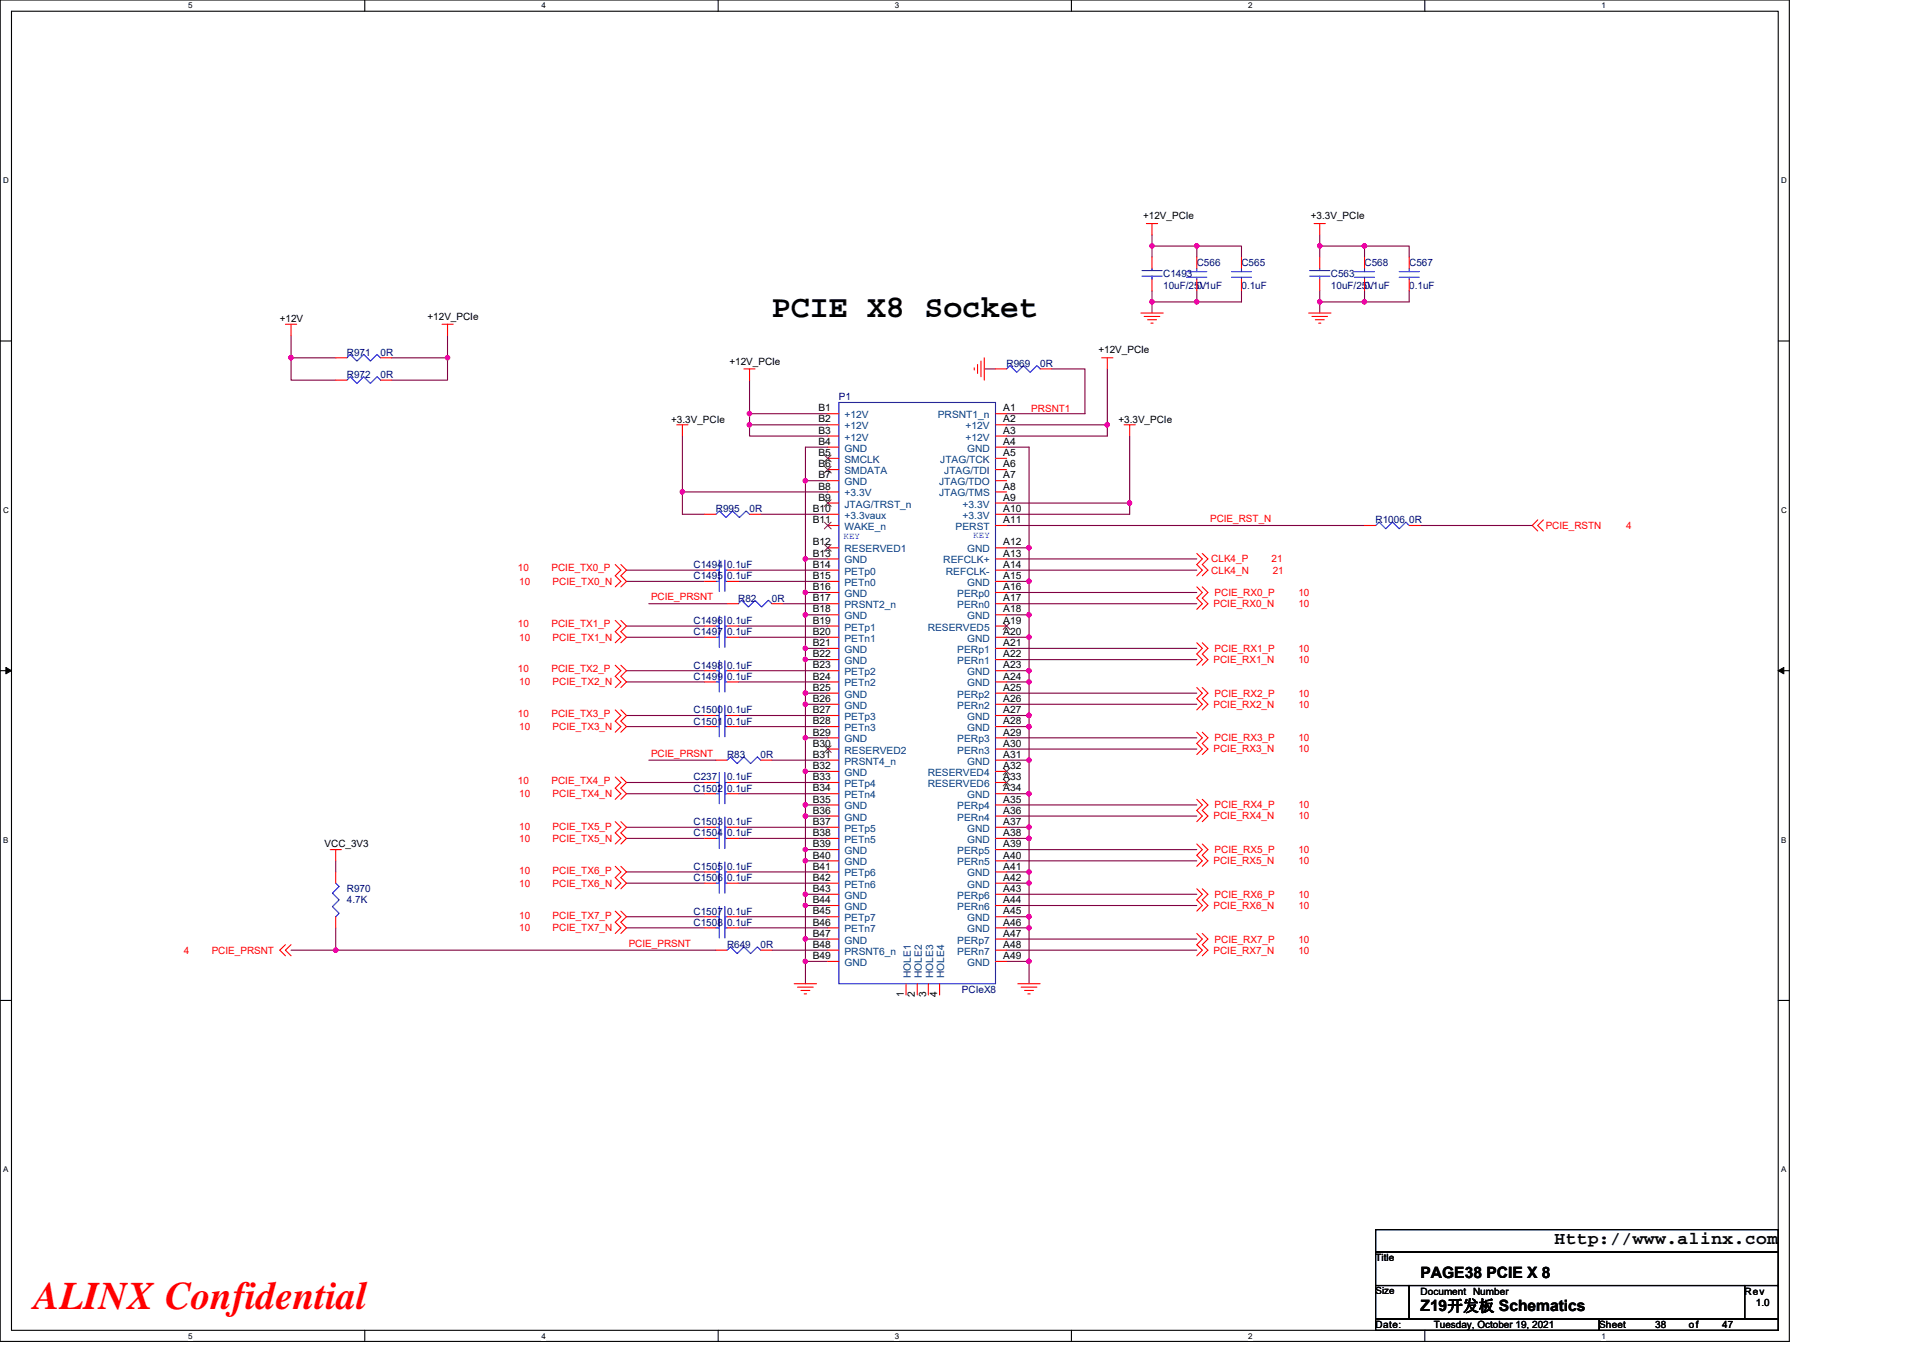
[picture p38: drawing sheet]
<svg xmlns="http://www.w3.org/2000/svg" width="297mm" height="210mm" viewBox="0 0 297 210" stroke-linecap="round" stroke-linejoin="round" font-family="sans-serif">
<defs><g id="words">
<text font-size="6" fill="#f00" x="5.2" y="202.3">ALINX Confidential</text>
<text font-size="4.9" x="119.2" y="49">PCIE X8 Socket</text>
<text font-size="2.8" x="240.1" y="192.3">Http://www.alinx.com</text>
<g font-size="2.4">
<text x="219.4" y="197.4">PAGE38 PCIE X 8</text>
<text x="219.4" y="202.6">Z19开发板 Schematics</text>
</g>
<g font-size="1.5">
<text x="176.6" y="33.9">+12V_PCIe</text>
<text x="202.5" y="33.9">+3.3V_PCIe</text>
<text x="43.2" y="49.8">+12V</text>
<text x="66" y="49.4">+12V_PCIe</text>
<text x="112.7" y="56.3">+12V_PCIe</text>
<text x="169.7" y="54.6">+12V_PCIe</text>
<text x="103.7" y="65.3">+3.3V_PCIe</text>
<text x="126.4" y="63.6">B1</text>
<text x="126.4" y="65.3">B2</text>
<text x="155" y="65.3">A2</text>
<text x="155" y="63.6">A1</text>
<text x="172.8" y="65.3">+3.3V_PCIe</text>
<text x="126.4" y="67">B3</text>
<text x="126.4" y="68.7">B4</text>
<text x="126.4" y="70.5">B5</text>
<text x="155" y="67">A3</text>
<text x="155" y="68.7">A4</text>
<text x="155" y="70.5">A5</text>
<text x="126.4" y="72.2">B6</text>
<text x="126.4" y="73.9">B7</text>
<text x="126.4" y="75.6">B8</text>
<text x="126.4" y="77.4">B9</text>
<text x="155" y="77.4">A9</text>
<text x="155" y="73.9">A7</text>
<text x="155" y="75.6">A8</text>
<text x="155" y="72.2">A6</text>
<text x="125.5" y="79.1">B10</text>
<text x="125.5" y="80.8">B11</text>
<text x="155" y="79.1">A10</text>
<text x="155" y="80.8">A11</text>
<text x="125.5" y="84.3">B12</text>
<text x="125.5" y="86">B13</text>
<text x="125.5" y="87.7">B14</text>
<text x="125.5" y="89.5">B15</text>
<text x="155" y="84.3">A12</text>
<text x="155" y="86">A13</text>
<text x="155" y="89.5">A15</text>
<text x="155" y="87.7">A14</text>
<text x="125.5" y="91.2">B16</text>
<text x="125.5" y="92.9">B17</text>
<text x="125.5" y="94.6">B18</text>
<text x="155" y="94.6">A18</text>
<text x="155" y="91.2">A16</text>
<text x="155" y="92.9">A17</text>
<text x="125.5" y="96.4">B19</text>
<text x="125.5" y="98.1">B20</text>
<text x="125.5" y="99.8">B21</text>
<text x="125.5" y="101.6">B22</text>
<text x="155" y="96.4">A19</text>
<text x="155" y="98.1">A20</text>
<text x="155" y="99.8">A21</text>
<text x="155" y="101.6">A22</text>
<text x="125.5" y="103.3">B23</text>
<text x="125.5" y="105">B24</text>
<text x="125.5" y="106.7">B25</text>
<text x="155" y="103.3">A23</text>
<text x="155" y="105">A24</text>
<text x="155" y="106.7">A25</text>
<text x="125.5" y="108.5">B26</text>
<text x="125.5" y="110.2">B27</text>
<text x="125.5" y="111.9">B28</text>
<text x="125.5" y="113.6">B29</text>
<text x="155" y="110.2">A27</text>
<text x="155" y="111.9">A28</text>
<text x="155" y="108.5">A26</text>
<text x="155" y="113.6">A29</text>
<text x="125.5" y="115.4">B30</text>
<text x="125.5" y="117.1">B31</text>
<text x="125.5" y="118.8">B32</text>
<text x="155" y="118.8">A32</text>
<text x="155" y="117.1">A31</text>
<text x="155" y="115.4">A30</text>
<text x="125.5" y="120.5">B33</text>
<text x="125.5" y="122.3">B34</text>
<text x="125.5" y="124">B35</text>
<text x="125.5" y="125.7">B36</text>
<text x="155" y="120.5">A33</text>
<text x="155" y="122.3">A34</text>
<text x="155" y="124">A35</text>
<text x="155" y="125.7">A36</text>
<text x="50.1" y="130.9">VCC_3V3</text>
<text x="125.5" y="127.5">B37</text>
<text x="125.5" y="129.2">B38</text>
<text x="125.5" y="130.9">B39</text>
<text x="155" y="127.5">A37</text>
<text x="155" y="129.2">A38</text>
<text x="155" y="130.9">A39</text>
<text x="125.5" y="132.7">B40</text>
<text x="125.5" y="134.4">B41</text>
<text x="125.5" y="136.1">B42</text>
<text x="125.5" y="137.8">B43</text>
<text x="155" y="134.4">A41</text>
<text x="155" y="136.1">A42</text>
<text x="155" y="132.7">A40</text>
<text x="155" y="137.8">A43</text>
<text x="125.5" y="139.6">B44</text>
<text x="125.5" y="141.3">B45</text>
<text x="125.5" y="143">B46</text>
<text x="155" y="141.3">A45</text>
<text x="155" y="143">A46</text>
<text x="155" y="139.6">A44</text>
<text x="125.5" y="144.7">B47</text>
<text x="125.5" y="146.5">B48</text>
<text x="125.5" y="148.2">B49</text>
<text x="155" y="148.2">A49</text>
<text x="155" y="144.7">A47</text>
<text x="155" y="146.5">A48</text>
<text x="139.6" y="154.1" transform="rotate(-90 139.6 154.1)">1</text>
<text x="141.3" y="154.1" transform="rotate(-90 141.3 154.1)">2</text>
<text x="143" y="154.1" transform="rotate(-90 143 154.1)">3</text>
<text x="144.8" y="154.1" transform="rotate(-90 144.8 154.1)">4</text>
<text x="212.5" y="194.9">Title</text>
<text x="212.5" y="200">Size</text>
<text x="219.4" y="200">Document Number</text>
<text x="269.5" y="200">Rev</text>
<text x="271.2" y="201.8">1.0</text>
<text x="212.5" y="205.2">Date:</text>
<text x="221.5" y="205.2">Tuesday, October 19, 2021</text>
<text x="247" y="205.2">Sheet</text>
<text x="255.7" y="205.2">38</text>
<text x="260.9" y="205.2">of</text>
<text x="266" y="205.2">47</text>
</g>
<g font-size="1.5" fill="#000080">
<text x="184.9" y="41.1">C566</text>
<text x="191.8" y="41.1">C565</text>
<text x="210.8" y="41.1">C568</text>
<text x="217.7" y="41.1">C567</text>
<text x="179.7" y="42.9">C1493</text>
<text x="179.7" y="44.6">10uF/25V</text>
<text x="184.9" y="44.6">0.1uF</text>
<text x="191.8" y="44.6">0.1uF</text>
<text x="205.6" y="42.9">C563</text>
<text x="205.6" y="44.6">10uF/25V</text>
<text x="210.8" y="44.6">0.1uF</text>
<text x="217.7" y="44.6">0.1uF</text>
<text x="53.6" y="58.4">R972</text>
<text x="53.6" y="54.9">R971</text>
<text x="58.8" y="58.4">0R</text>
<text x="58.8" y="54.9">0R</text>
<text x="155.5" y="56.7">R969</text>
<text x="160.7" y="56.7">0R</text>
<text x="129.6" y="61.8">P1</text>
<text x="110.6" y="79.1">R995</text>
<text x="115.8" y="79.1">0R</text>
<text x="212.5" y="80.9">R1006 0R</text>
<text x="107.1" y="87.8">C1494 0.1uF</text>
<text x="107.1" y="89.5">C1495 0.1uF</text>
<text x="114" y="92.9">R82</text>
<text x="119.2" y="92.9">0R</text>
<text x="107.1" y="96.4">C1496 0.1uF</text>
<text x="107.1" y="98.1">C1497 0.1uF</text>
<text x="107.1" y="105">C1499 0.1uF</text>
<text x="107.1" y="103.3">C1498 0.1uF</text>
<text x="107.1" y="112">C1501 0.1uF</text>
<text x="107.1" y="110.2">C1500 0.1uF</text>
<text x="112.3" y="117.1">R83</text>
<text x="117.5" y="117.1">0R</text>
<text x="107.1" y="120.6">C237</text>
<text x="107.1" y="122.3">C1502 0.1uF</text>
<text x="112.3" y="120.6">0.1uF</text>
<text x="107.1" y="127.5">C1503 0.1uF</text>
<text x="107.1" y="129.2">C1504 0.1uF</text>
<text x="53.6" y="137.9">R970</text>
<text x="107.1" y="134.4">C1505 0.1uF</text>
<text x="107.1" y="136.1">C1506 0.1uF</text>
<text x="53.6" y="139.6">4.7K</text>
<text x="107.1" y="141.3">C1507 0.1uF</text>
<text x="107.1" y="143">C1508 0.1uF</text>
<text x="112.3" y="146.5">R649</text>
<text x="117.5" y="146.5">0R</text>
<text x="148.6" y="153.4">PCIeX8</text>
</g>
<g font-size="1.5" fill="#004080">
<text x="130.4" y="64.6">+12V</text>
<text x="144.9" y="64.6">PRSNT1_n</text>
<text x="130.4" y="66.3">+12V</text>
<text x="130.4" y="68.1">+12V</text>
<text x="130.4" y="69.8">GND</text>
<text x="130.4" y="71.5">SMCLK</text>
<text x="145.2" y="71.5">JTAG/TCK</text>
<text x="149.1" y="66.3">+12V</text>
<text x="149.1" y="68.1">+12V</text>
<text x="149.4" y="69.8">GND</text>
<text x="130.4" y="73.3">SMDATA</text>
<text x="130.4" y="75">GND</text>
<text x="130.4" y="76.7">+3.3V</text>
<text x="145.1" y="75">JTAG/TDO</text>
<text x="145.1" y="76.7">JTAG/TMS</text>
<text x="145.9" y="73.3">JTAG/TDI</text>
<text x="130.4" y="78.4">JTAG/TRST_n</text>
<text x="130.4" y="80.2">+3.3vaux</text>
<text x="130.4" y="81.9">WAKE_n</text>
<text x="147.6" y="81.9">PERST</text>
<text x="148.7" y="78.4">+3.3V</text>
<text x="148.7" y="80.2">+3.3V</text>
<text x="130.4" y="85.3">RESERVED1</text>
<text x="130.4" y="87.1">GND</text>
<text x="130.4" y="88.8">PETp0</text>
<text x="145.7" y="87.1">REFCLK+</text>
<text x="146.1" y="88.8">REFCLK-</text>
<text x="149.4" y="85.3">GND</text>
<text x="130.4" y="90.5">PETn0</text>
<text x="130.4" y="92.2">GND</text>
<text x="130.4" y="94">PRSNT2_n</text>
<text x="130.4" y="95.7">GND</text>
<text x="147.9" y="92.2">PERp0</text>
<text x="147.9" y="94">PERn0</text>
<text x="149.4" y="90.5">GND</text>
<text x="149.4" y="95.7">GND</text>
<text x="130.4" y="97.4">PETp1</text>
<text x="130.4" y="99.2">PETn1</text>
<text x="130.4" y="100.9">GND</text>
<text x="143.3" y="97.4">RESERVED5</text>
<text x="147.9" y="100.9">PERp1</text>
<text x="149.4" y="99.2">GND</text>
<text x="130.4" y="102.6">GND</text>
<text x="130.4" y="104.3">PETp2</text>
<text x="130.4" y="106.1">PETn2</text>
<text x="130.4" y="107.8">GND</text>
<text x="147.9" y="102.6">PERn1</text>
<text x="147.9" y="107.8">PERp2</text>
<text x="149.4" y="104.3">GND</text>
<text x="149.4" y="106.1">GND</text>
<text x="130.4" y="109.5">GND</text>
<text x="130.4" y="111.3">PETp3</text>
<text x="130.4" y="113">PETn3</text>
<text x="147.9" y="109.5">PERn2</text>
<text x="149.4" y="111.3">GND</text>
<text x="149.4" y="113">GND</text>
<text x="130.4" y="114.7">GND</text>
<text x="130.4" y="116.4">RESERVED2</text>
<text x="130.4" y="118.2">PRSNT4_n</text>
<text x="130.4" y="119.9">GND</text>
<text x="143.3" y="119.9">RESERVED4</text>
<text x="147.9" y="114.7">PERp3</text>
<text x="147.9" y="116.4">PERn3</text>
<text x="149.4" y="118.2">GND</text>
<text x="130.4" y="121.6">PETp4</text>
<text x="130.4" y="123.3">PETn4</text>
<text x="130.4" y="125.1">GND</text>
<text x="143.3" y="121.6">RESERVED6</text>
<text x="147.9" y="125.1">PERp4</text>
<text x="149.4" y="123.3">GND</text>
<text x="130.4" y="126.8">GND</text>
<text x="130.4" y="128.5">PETp5</text>
<text x="130.4" y="130.2">PETn5</text>
<text x="130.4" y="132">GND</text>
<text x="147.9" y="126.8">PERn4</text>
<text x="147.9" y="132">PERp5</text>
<text x="149.4" y="128.5">GND</text>
<text x="149.4" y="130.2">GND</text>
<text x="130.4" y="133.7">GND</text>
<text x="130.4" y="135.4">PETp6</text>
<text x="130.4" y="137.2">PETn6</text>
<text x="147.9" y="133.7">PERn5</text>
<text x="149.4" y="135.4">GND</text>
<text x="149.4" y="137.2">GND</text>
<text x="130.4" y="138.9">GND</text>
<text x="130.4" y="140.6">GND</text>
<text x="130.4" y="142.3">PETp7</text>
<text x="147.9" y="138.9">PERp6</text>
<text x="147.9" y="140.6">PERn6</text>
<text x="149.4" y="142.3">GND</text>
<text x="130.4" y="144.1">PETn7</text>
<text x="130.4" y="145.8">GND</text>
<text x="130.4" y="147.5">PRSNT6_n</text>
<text x="130.4" y="149.2">GND</text>
<text x="147.9" y="145.8">PERp7</text>
<text x="147.9" y="147.5">PERn7</text>
<text x="149.4" y="144.1">GND</text>
<text x="149.4" y="149.2">GND</text>
<text x="140.7" y="151.1" transform="rotate(-90 140.7 151.1)">HOLE1</text>
<text x="142.4" y="151.1" transform="rotate(-90 142.4 151.1)">HOLE2</text>
<text x="144.1" y="151.1" transform="rotate(-90 144.1 151.1)">HOLE3</text>
<text x="145.9" y="151.1" transform="rotate(-90 145.9 151.1)">HOLE4</text>
</g>
<g font-size="1.5" fill="#f00">
<text x="159.3" y="63.6">PRSNT1</text>
<text x="186.9" y="80.6">PCIE_RST_N</text>
<text x="238.8" y="81.7">PCIE_RSTN</text>
<text x="251.2" y="81.7">4</text>
<text x="80" y="88.3">10</text>
<text x="85.2" y="88.3">PCIE_TX0_P</text>
<text x="187.1" y="88.6">CLK4_N</text>
<text x="187.1" y="86.9">CLK4_P</text>
<text x="196.4" y="86.9">21</text>
<text x="196.6" y="88.6">21</text>
<text x="80.2" y="90.4">10</text>
<text x="85.4" y="90.4">PCIE_TX0_N</text>
<text x="100.6" y="92.7">PCIE_PRSNT</text>
<text x="187.4" y="93.8">PCIE_RX0_N</text>
<text x="187.6" y="92.1">PCIE_RX0_P</text>
<text x="200.6" y="93.8">10</text>
<text x="200.6" y="92.1">10</text>
<text x="80" y="96.9">10</text>
<text x="80.2" y="99">10</text>
<text x="85.2" y="96.9">PCIE_TX1_P</text>
<text x="85.4" y="99">PCIE_TX1_N</text>
<text x="187.6" y="100.7">PCIE_RX1_P</text>
<text x="200.6" y="100.7">10</text>
<text x="80" y="103.8">10</text>
<text x="80.2" y="105.9">10</text>
<text x="85.2" y="103.8">PCIE_TX2_P</text>
<text x="85.4" y="105.9">PCIE_TX2_N</text>
<text x="187.4" y="102.4">PCIE_RX1_N</text>
<text x="187.6" y="107.6">PCIE_RX2_P</text>
<text x="200.6" y="102.4">10</text>
<text x="200.6" y="107.6">10</text>
<text x="80" y="110.7">10</text>
<text x="80.2" y="112.8">10</text>
<text x="85.2" y="110.7">PCIE_TX3_P</text>
<text x="85.4" y="112.8">PCIE_TX3_N</text>
<text x="187.4" y="109.3">PCIE_RX2_N</text>
<text x="200.6" y="109.3">10</text>
<text x="100.6" y="116.9">PCIE_PRSNT</text>
<text x="187.4" y="116.3">PCIE_RX3_N</text>
<text x="187.6" y="114.5">PCIE_RX3_P</text>
<text x="200.6" y="116.3">10</text>
<text x="200.6" y="114.5">10</text>
<text x="80" y="121.1">10</text>
<text x="80.2" y="123.2">10</text>
<text x="85.2" y="121.1">PCIE_TX4_P</text>
<text x="85.4" y="123.2">PCIE_TX4_N</text>
<text x="187.6" y="124.9">PCIE_RX4_P</text>
<text x="200.6" y="124.9">10</text>
<text x="80.2" y="128.2">10</text>
<text x="80.2" y="130.1">10</text>
<text x="85.4" y="128.2">PCIE_TX5_P</text>
<text x="85.4" y="130.1">PCIE_TX5_N</text>
<text x="187.4" y="126.6">PCIE_RX4_N</text>
<text x="187.6" y="131.8">PCIE_RX5_P</text>
<text x="200.6" y="126.6">10</text>
<text x="200.6" y="131.8">10</text>
<text x="80.2" y="135.1">10</text>
<text x="80.2" y="137">10</text>
<text x="85.4" y="135.1">PCIE_TX6_P</text>
<text x="85.4" y="137">PCIE_TX6_N</text>
<text x="187.4" y="133.5">PCIE_RX5_N</text>
<text x="200.6" y="133.5">10</text>
<text x="80.2" y="142">10</text>
<text x="80.2" y="143.9">10</text>
<text x="85.4" y="142">PCIE_TX7_P</text>
<text x="85.4" y="143.9">PCIE_TX7_N</text>
<text x="187.4" y="140.4">PCIE_RX6_N</text>
<text x="187.6" y="138.7">PCIE_RX6_P</text>
<text x="200.6" y="140.4">10</text>
<text x="200.6" y="138.7">10</text>
<text x="28.4" y="147.4">4</text>
<text x="32.7" y="147.4">PCIE_PRSNT</text>
<text x="97.1" y="146.3">PCIE_PRSNT</text>
<text x="187.4" y="147.4">PCIE_RX7_N</text>
<text x="187.6" y="145.6">PCIE_RX7_P</text>
<text x="200.6" y="147.4">10</text>
<text x="200.6" y="145.6">10</text>
</g>
<g font-size="1.4" fill="#00f">
<text x="130.3" y="83.4">KEY</text>
<text x="150.3" y="83.2">KEY</text>
</g>
<g font-size="1.2">
<text x="29.1" y="1.3">5</text>
<text x="83.6" y="1.3">4</text>
<text x="138.2" y="1.3">3</text>
<text x="192.8" y="1.3">2</text>
<text x="247.4" y="1.3">1</text>
<text x=".5" y="28.3">D</text>
<text x="275.1" y="28.3">D</text>
<text x=".5" y="79.2">C</text>
<text x="275.1" y="79.2">C</text>
<text x=".5" y="130.2">B</text>
<text x="275.1" y="130.2">B</text>
<text x=".5" y="181.1">A</text>
<text x="275.1" y="181.1">A</text>
<text x="29.1" y="206.8">5</text>
<text x="83.6" y="206.8">4</text>
<text x="138.2" y="206.8">3</text>
<text x="192.8" y="206.8">2</text>
<text x="247.4" y="206.8">1</text>
</g>
</g></defs>
<path d="M0 0h276.4v207.3h-276.4zM1.8 1.7h272.9v203.8h-272.9z" fill="none" stroke="#000" stroke-width=".17"/>
<g fill="#fff">
<path d="M29.1 .2h.6v1.4h-.6z"/>
<path d="M29.1 205.7h.6v1.4h-.6z"/>
</g>
<path d="M56.3 0v1.7M56.3 205.5v1.8" fill="none" stroke="#000" stroke-width=".17"/>
<g fill="#fff">
<path d="M83.6 .2h.7v1.4h-.7z"/>
<path d="M83.6 205.7h.7v1.4h-.7z"/>
</g>
<path d="M110.9 0v1.7M110.9 205.5v1.8" fill="none" stroke="#000" stroke-width=".17"/>
<g fill="#fff">
<path d="M138.2 .2h.7v1.4h-.7z"/>
<path d="M138.2 205.7h.7v1.4h-.7z"/>
</g>
<path d="M165.5 0v1.7M165.5 205.5v1.8" fill="none" stroke="#000" stroke-width=".17"/>
<g fill="#fff">
<path d="M192.8 .2h.6v1.4h-.6z"/>
<path d="M192.8 205.7h.6v1.4h-.6z"/>
</g>
<path d="M220.1 0v1.7M220.1 205.5v1.8" fill="none" stroke="#000" stroke-width=".17"/>
<g fill="#fff">
<path d="M247.4 .2h.6v1.4h-.6z"/>
<path d="M247.4 205.7h.6v1.4h-.6z"/>
<path d="M.5 27.2h.8v1.4h-.8z"/>
<path d="M275.1 27.2h.9v1.4h-.9z"/>
<path d="M.5 78.1h.8v1.4h-.8z"/>
<path d="M275.1 78.1h.9v1.4h-.9z"/>
</g>
<path d="M0 52.7h1.8M274.7 52.7h1.7" fill="none" stroke="#000" stroke-width=".17"/>
<g fill="#fff">
<path d="M.5 129.1h.8v1.4h-.8z"/>
<path d="M275.1 129.1h.8v1.4h-.8z"/>
</g>
<path d="M0 103.6h1.8M274.7 103.6h1.7" fill="none" stroke="#000" stroke-width=".17"/>
<path d="M.9 103.1l.9 .5-.9 .5zM274.7 103.6l.8-.5v1z" fill="#000" stroke="#000" stroke-width=".15"/>
<g fill="#fff">
<path d="M.5 180h.8v1.4h-.8z"/>
<path d="M275.1 180h.8v1.4h-.8z"/>
</g>
<path d="M0 154.6h1.8M274.7 154.6h1.7M212.5 190h62.2v3.5h-62.2zM212.5 193.5h62.2v5.1h-62.2zM212.5 198.6h5.2v5.2h-5.2zM217.7 198.6h51.8v5.2h-51.8zM269.5 198.6h5.2v5.2h-5.2zM212.5 203.8h34.5v1.7h-34.5zM247 203.8h27.7v1.7h-27.7z" fill="none" stroke="#000" stroke-width=".17"/>
<g fill="none" stroke="#800040" stroke-width=".17">
<path d="M177.9 36.3v1.7M177.9 38v1.7M177.9 38h7v1.7M184.9 38h6.9v1.7M203.9 38h6.9v1.7M203.9 36.3v1.7M203.9 38v1.7M210.8 38h6.9v1.7M45 51.8v3.5h6.9M45 55.3v3.4h6.9M60.5 55.3h8.6M69.1 55.3v3.4h-8.6"/>
<path d="M69.1 51.8v3.5M115.8 58.7v5.2M152 57h1.8M162.4 57h5.2v6.9h-12.1M171 57v8.6M177.9 44.9v1.8M177.9 46.7v1.7M177.9 46.7h7M184.9 44.9v1.8M191.8 44.9v1.8h-6.9M203.9 46.7h6.9M203.9 46.7v1.7"/>
<path d="M203.9 44.9v1.8M210.8 44.9v1.8M217.7 44.9v1.8h-6.9M105.4 67.4v8.6h22.5M105.4 76v3.5h3.5M115.8 65.6h12.1M115.8 65.6v1.8h12.1M115.8 63.9v1.7M115.8 63.9h12.1M117.5 79.5h10.4M124.4 74.3h3.5M124.4 74.3v12.1"/>
<path d="M127.9 69.1h-3.5v5.2M155.5 69.1h3.5v15.5M155.5 77.7h19M155.5 65.6h15.5M171 65.6v1.8h-15.5M174.5 77.7v1.8h-19M174.5 67.4v10.3M96.8 88.1h12.1M96.8 89.8h12.1M96.8 96.7h12.1M96.8 98.5h12.1M100.2 93.3h12.1"/>
<path d="M114 89.8h13.9M114 88.1h13.9M114 98.5h13.9M114 96.7h13.9M120.9 93.3h7M124.4 86.4h3.5M124.4 91.5h3.5M124.4 95h3.5M124.4 86.4v5.1M124.4 91.5v3.5M124.4 95v5.2M155.5 84.6h3.5"/>
<path d="M155.5 89.8h3.5M155.5 95h3.5M155.5 98.5h3.5M155.5 88.1h29.4M155.5 86.4h29.4M155.5 81.2h55.3M155.5 91.5h29.4M155.5 93.3h29.4M159 84.6v5.2M159 89.8v5.2M159 95v3.5M159 98.5v5.1"/>
<path d="M219.4 81.2h17.3M96.8 103.6h12.1M96.8 105.4h12.1M96.8 110.6h12.1M96.8 112.3h12.1M100.2 117.5h10.4M114 105.4h13.9M114 103.6h13.9M114 112.3h13.9M114 110.6h13.9M119.2 117.5h8.7M124.4 100.2h3.5"/>
<path d="M124.4 101.9h3.5M124.4 107.1h3.5M124.4 108.8h3.5M124.4 114h3.5M124.4 119.2h3.5M124.4 119.2v5.2h3.5M124.4 100.2v1.7M124.4 101.9v5.2M124.4 107.1v1.7M124.4 108.8v5.2M124.4 114v5.2M155.5 103.6h3.5"/>
<path d="M155.5 105.4h3.5M155.5 110.6h3.5M155.5 112.3h3.5M155.5 117.5h3.5M155.5 100.2h29.4M155.5 101.9h29.4M155.5 107.1h29.4M155.5 108.8h29.4M155.5 114h29.4M155.5 115.7h29.4M159 103.6v1.8M159 105.4v5.2"/>
<path d="M159 110.6v1.7M159 112.3v5.2M159 117.5v5.1M51.9 133v1.7M96.8 120.9h12.1M96.8 122.6h12.1M96.8 127.8h12.1M96.8 129.5h12.1M96.8 134.7h12.1M96.8 136.5h12.1M114 122.6h13.9M114 120.9h13.9"/>
<path d="M114 129.5h13.9M114 127.8h13.9M114 136.5h13.9M114 134.7h13.9M124.4 124.4v1.7h3.5M124.4 126.1v5.2h3.5M124.4 131.3v1.7h3.5M124.4 133v5.2h3.5M124.4 138.2v1.7h3.5M124.4 139.9v5.2M155.5 127.8h3.5M155.5 122.6h3.5"/>
<path d="M155.5 136.5h3.5M155.5 134.7h3.5v1.8M155.5 129.5h3.5M155.5 124.4h29.4M155.5 126.1h29.4M155.5 131.3h29.4M155.5 133h29.4M155.5 138.2h29.4M155.5 139.9h29.4M159 122.6v5.2M159 136.5v5.1M159 129.5v5.2"/>
<path d="M159 127.8v1.7M45 146.8h6.9M51.9 143.4v3.4h58.7M96.8 141.6h12.1M96.8 143.4h12.1M114 143.4h13.9M114 141.6h13.9M119.2 146.8h8.7M124.4 145.1h3.5M124.4 148.5h3.5M124.4 148.5v3.5M124.4 145.1v3.4"/>
<path d="M155.5 148.5h3.5M155.5 143.4h3.5M155.5 141.6h3.5v1.8M155.5 145.1h29.4M155.5 146.8h29.4M159 148.5v3.5M159 143.4v5.1"/>
</g>
<g fill="#f0f" stroke="#f0f" stroke-width=".17">
<circle cx="158.9" cy="127.8" r=".34"/>
<circle cx="158.9" cy="122.6" r=".33"/>
<circle cx="158.9" cy="89.8" r=".34"/>
<circle cx="158.9" cy="98.4" r=".34"/>
<circle cx="158.9" cy="95" r=".34"/>
<circle cx="158.9" cy="105.4" r=".33"/>
<circle cx="158.9" cy="103.6" r=".34"/>
<circle cx="158.9" cy="110.5" r=".34"/>
<circle cx="158.9" cy="117.5" r=".34"/>
<circle cx="158.9" cy="112.3" r=".34"/>
<circle cx="115.8" cy="63.9" r=".34"/>
<circle cx="115.8" cy="65.6" r=".34"/>
<circle cx="158.9" cy="84.6" r=".34"/>
<circle cx="171" cy="65.6" r=".34"/>
<circle cx="124.4" cy="86.4" r=".34"/>
<circle cx="124.4" cy="74.3" r=".34"/>
<circle cx="124.4" cy="91.5" r=".34"/>
<circle cx="124.4" cy="100.2" r=".34"/>
<circle cx="124.4" cy="95" r=".34"/>
<circle cx="124.4" cy="107.1" r=".34"/>
<circle cx="124.4" cy="101.9" r=".34"/>
<circle cx="124.4" cy="108.8" r=".34"/>
<circle cx="124.4" cy="119.2" r=".34"/>
<circle cx="124.4" cy="114" r=".33"/>
<circle cx="184.8" cy="38" r=".34"/>
<circle cx="177.9" cy="38" r=".34"/>
<circle cx="177.9" cy="46.6" r=".34"/>
<circle cx="184.8" cy="46.6" r=".34"/>
<circle cx="210.8" cy="38" r=".34"/>
<circle cx="203.9" cy="38" r=".34"/>
<circle cx="210.8" cy="46.6" r=".34"/>
<circle cx="203.9" cy="46.6" r=".34"/>
<circle cx="124.4" cy="124.4" r=".34"/>
<circle cx="124.4" cy="131.3" r=".33"/>
<circle cx="124.4" cy="126.1" r=".34"/>
<circle cx="124.4" cy="138.2" r=".34"/>
<circle cx="124.4" cy="133" r=".34"/>
<circle cx="124.4" cy="139.9" r=".33"/>
<circle cx="124.4" cy="145.1" r=".34"/>
<circle cx="124.4" cy="148.5" r=".33"/>
<circle cx="158.9" cy="148.5" r=".33"/>
<circle cx="158.9" cy="143.4" r=".34"/>
<circle cx="158.9" cy="141.6" r=".34"/>
<circle cx="158.9" cy="136.4" r=".34"/>
<circle cx="158.9" cy="134.7" r=".34"/>
<circle cx="158.9" cy="129.5" r=".34"/>
<circle cx="174.5" cy="77.7" r=".34"/>
<circle cx="51.9" cy="146.8" r=".34"/>
<circle cx="69.1" cy="55.3" r=".34"/>
<circle cx="44.9" cy="55.3" r=".34"/>
<circle cx="105.4" cy="76" r=".34"/>
</g>
<g fill="none" stroke="#f00" stroke-width=".17">
<path d="M177.1 34.5h1.7M177.9 39.7v1.8M177.9 34.5v1.8M184.9 39.7v1.8M191.8 39.7v1.8M203 34.5h1.7M203.9 34.5v1.8M203.9 39.7v1.8M210.8 39.7v1.8M217.7 39.7v1.8M44.1 50.1h1.7M45 50.1v1.7"/>
<path d="M51.9 58.7h1.7M51.9 55.3h1.7M58.8 58.7h1.7M58.8 55.3h1.7M68.3 50.1h1.7M69.1 50.1v1.7M114.9 57h1.7M115.8 57v1.7M150.5 56.8v.4M151 56.3v1.4M151.5 55.8v2.4M152 55.3v3.4"/>
<path d="M153.8 57h1.7M160.7 57h1.7M170.2 55.3h1.7M171 55.3v1.7M176.2 48.4h3.5M176.7 48.9h2.5M177.3 49.4h1.3M177.8 49.9h.3M177.9 43.2v1.7M184.9 43.2v1.7M191.8 43.2v1.7M202.1 48.4h3.5"/>
<path d="M202.6 48.9h2.5M203.2 49.4h1.4M203.7 49.9h.3M203.9 43.2v1.7M210.8 43.2v1.7M217.7 43.2v1.7M104.5 65.6h1.8M105.4 65.6v1.8M108.9 79.5h1.7M115.8 79.5h1.7M127.9 63.9h1.7M127.9 65.6h1.7"/>
<path d="M127.9 67.4h1.7M127.9 69.1h1.7M127.9 70.8h1.7M127.9 72.6h1.7M127.9 74.3h1.7M127.9 76h1.7M127.9 77.7h1.7M127.9 79.5h1.7M153.8 63.9h1.7M153.8 65.6h1.7M153.8 67.4h1.7M153.8 69.1h1.7"/>
<path d="M153.8 70.8h1.7M153.8 72.6h1.7M153.8 74.3h1.7M153.8 76h1.7M153.8 77.7h1.7M153.8 79.5h1.7M173.6 65.6h1.8M174.5 65.6v1.8M95 87.2l.9 .9-.9 .9 .9 .8-.9 .9M95 95.9l.9 .8-.9 .9 .9 .9-.9 .8M95.9 87.2l.9 .9-.9 .9 .9 .8-.9 .9M95.9 95.9l.9 .8-.9 .9 .9 .9-.9 .8"/>
<path d="M108.9 88.1h1.7M108.9 96.7h1.7M108.9 89.8h1.7M108.9 98.5h1.7M112.3 93.3h1.7M112.3 88.1h1.7M112.3 96.7h1.7M112.3 89.8h1.7M112.3 98.5h1.7M119.2 93.3h1.7M127.9 81.2h1.7M127.9 84.6h1.7"/>
<path d="M127.9 86.4h1.7M127.9 88.1h1.7M127.9 89.8h1.7M127.9 91.5h1.7M127.9 93.3h1.7M127.9 95h1.7M127.9 96.7h1.7M127.9 98.5h1.7M153.8 81.2h1.7M153.8 84.6h1.7M153.8 86.4h1.7M153.8 88.1h1.7"/>
<path d="M153.8 89.8h1.7M153.8 91.5h1.7M153.8 93.3h1.7M153.8 95h1.7M153.8 96.7h1.7M153.8 98.5h1.7M184.9 90.7l.8 .8-.8 .9 .8 .9-.8 .8M184.9 99.3l.8 .9-.8 .8 .8 .9-.8 .9M184.9 85.5l.8 .9-.8 .8 .8 .9-.8 .9M185.7 90.7l.9 .8-.9 .9 .9 .9-.9 .8M185.7 99.3l.9 .9-.9 .8 .9 .9-.9 .9M185.7 85.5l.9 .9-.9 .8 .9 .9-.9 .9"/>
<path d="M210.8 81.2h1.7M217.7 81.2h1.7M237.5 80.3l-.8 .9 .8 .8M238.4 80.3l-.9 .9 .9 .8M95 102.8l.9 .8-.9 .9 .9 .9-.9 .8M95 109.7l.9 .9-.9 .8 .9 .9-.9 .8M95.9 102.8l.9 .8-.9 .9 .9 .9-.9 .8M95.9 109.7l.9 .9-.9 .8 .9 .9-.9 .8M108.9 112.3h1.7M108.9 105.4h1.7M108.9 110.6h1.7M108.9 103.6h1.7"/>
<path d="M110.6 117.5h1.7M112.3 112.3h1.7M112.3 105.4h1.7M112.3 110.6h1.7M112.3 103.6h1.7M117.5 117.5h1.7M127.9 100.2h1.7M127.9 101.9h1.7M127.9 103.6h1.7M127.9 105.4h1.7M127.9 107.1h1.7M127.9 108.8h1.7"/>
<path d="M127.9 110.6h1.7M127.9 112.3h1.7M127.9 114h1.7M127.9 115.7h1.7M127.9 117.5h1.7M127.9 119.2h1.7M153.8 100.2h1.7M153.8 101.9h1.7M153.8 103.6h1.7M153.8 105.4h1.7M153.8 107.1h1.7M153.8 108.8h1.7"/>
<path d="M153.8 110.6h1.7M153.8 112.3h1.7M153.8 114h1.7M153.8 115.7h1.7M153.8 117.5h1.7M153.8 119.2h1.7M184.9 106.2l.8 .9-.8 .9 .8 .8-.8 .9M184.9 113.1l.8 .9-.8 .9 .8 .8-.8 .9M185.7 106.2l.9 .9-.9 .9 .9 .8-.9 .9M185.7 113.1l.9 .9-.9 .9 .9 .8-.9 .9M51 131.3h1.7M51.9 131.3v1.7"/>
<path d="M51.9 134.7v1.8M95 120.1l.9 .8-.9 .9 .9 .8-.9 .9M95 127l.9 .8-.9 .9 .9 .8-.9 .9M95 133.9l.9 .8-.9 .9 .9 .9-.9 .8M95.9 120.1l.9 .8-.9 .9 .9 .8-.9 .9M95.9 127l.9 .8-.9 .9 .9 .8-.9 .9M95.9 133.9l.9 .8-.9 .9 .9 .9-.9 .8M108.9 120.9h1.7M108.9 127.8h1.7M108.9 134.7h1.7M108.9 136.5h1.7M108.9 129.5h1.7"/>
<path d="M108.9 122.6h1.7M112.3 120.9h1.7M112.3 127.8h1.7M112.3 134.7h1.7M112.3 136.5h1.7M112.3 129.5h1.7M112.3 122.6h1.7M127.9 120.9h1.7M127.9 122.6h1.7M127.9 124.4h1.7M127.9 126.1h1.7M127.9 127.8h1.7"/>
<path d="M127.9 129.5h1.7M127.9 131.3h1.7M127.9 133h1.7M127.9 134.7h1.7M127.9 136.5h1.7M127.9 138.2h1.7M127.9 139.9h1.7M153.8 120.9h1.7M153.8 122.6h1.7M153.8 124.4h1.7M153.8 126.1h1.7M153.8 127.8h1.7"/>
<path d="M153.8 129.5h1.7M153.8 131.3h1.7M153.8 133h1.7M153.8 134.7h1.7M153.8 136.5h1.7M153.8 138.2h1.7M153.8 139.9h1.7M184.9 123.5l.8 .9-.8 .8 .8 .9-.8 .9M184.9 130.4l.8 .9-.8 .8 .8 .9-.8 .9M184.9 137.3l.8 .9-.8 .8 .8 .9-.8 .9M185.7 123.5l.9 .9-.9 .8 .9 .9-.9 .9M185.7 130.4l.9 .9-.9 .8 .9 .9-.9 .9"/>
<path d="M185.7 137.3l.9 .9-.9 .8 .9 .9-.9 .9M44.1 146l-.9 .8 .9 .9M45 146l-.9 .8 .9 .9M51.9 141.6v1.8M95 140.8l.9 .8-.9 .9 .9 .9-.9 .8M95.9 140.8l.9 .8-.9 .9 .9 .9-.9 .8M108.9 141.6h1.7M108.9 143.4h1.7M110.6 146.8h1.7M112.3 141.6h1.7M112.3 143.4h1.7M117.5 146.8h1.7"/>
<path d="M122.7 152h3.4M123.2 152.5h2.4M123.7 153h1.4M124.2 153.6h.4M127.9 141.6h1.7M127.9 143.4h1.7M127.9 145.1h1.7M127.9 146.8h1.7M127.9 148.5h1.7M140 152v1.7M141.7 152v1.7M143.4 152v1.7"/>
<path d="M145.1 152v1.7M153.8 141.6h1.7M153.8 143.4h1.7M153.8 145.1h1.7M153.8 146.8h1.7M153.8 148.5h1.7M157.2 152h3.5M157.7 152.5h2.5M158.3 153h1.3M158.8 153.6h.3M184.9 144.2l.8 .9-.8 .9 .8 .8-.8 .9M185.7 144.2l.9 .9-.9 .9 .9 .8-.9 .9"/>
</g>
<g fill="none" stroke="#00f" stroke-width=".17">
<path d="M53.6 58.7l.5-.5 1 1 1.1-1 1 1 1-1 .6 .5M53.6 55.3l.5-.5 1 1 1.1-1 1 1 1-1 .6 .5M155.5 57l.5-.5 1.1 1 1-1 1 1 1.1-1 .5 .5M176.4 42.7h3.1M176.4 41.8h3.1M177.9 41.5v.3M177.9 42.7v.5M183.3 42h3.1M183.3 42.8h3.1M184.9 42.8v.4M184.9 41.5v.5M190.2 42h3.1"/>
<path d="M190.2 42.8h3.1M191.8 42.8v.4M191.8 41.5v.5M202.3 42.7h3.1M202.3 41.8h3.1M203.9 41.5v.3M203.9 42.7v.5M209.2 42h3.1M209.2 42.8h3.1M210.8 42.8v.4M210.8 41.5v.5M216.1 42h3.1"/>
<path d="M216.1 42.8h3.1M217.7 42.8v.4M217.7 41.5v.5M110.6 79.5l.5-.5 1 1 1.1-1 1 1 1-1 .6 .5M129.6 62.2h24.2v89.8h-24.2zM110.6 88.1h.5M110.6 96.7h.5M110.6 89.8h.5M110.6 98.5h.5M111.1 86.6v3M111.1 95.2v3.1M111.1 88.3v3.1"/>
<path d="M111.1 96.9v3.1M112 86.6v3M112 95.2v3.1M112 88.3v3.1M112 96.9v3.1M112 88.1h.3M112 96.7h.3M112 89.8h.3M112 98.5h.3M114 93.3l.6-.5 1 1 1-1 1.1 1 1-1 .5 .5M212.5 81.2l.5-.5 1.1 1 1-1 1 1 1.1-1 .5 .5M110.6 112.3h.5"/>
<path d="M110.6 105.4h.5M110.6 110.6h.5M110.6 103.6h.5M111.1 119.4v3.1M111.1 110.7v3.1M111.1 103.8v3.1M111.1 109v3.1M111.1 102.1v3.1M112 119.4v3.1M112 110.7v3.1M112 103.8v3.1M112 109v3.1"/>
<path d="M112 102.1v3.1M112 112.3h.3M112 105.4h.3M112 110.6h.3M112 103.6h.3M112.3 117.5l.5-.6 1.1 1.1 1-1.1 1 1.1 1.1-1.1 .5 .6M51.9 136.5l.5 .5-1.1 1 1.1 1-1.1 1.1 1.1 1-.5 .5M110.6 120.9h.5M110.6 127.8h.5M110.6 134.7h.5M110.6 136.5h.5M110.6 129.5h.5"/>
<path d="M110.6 122.6h.5M111.1 126.3v3.1M111.1 133.2v3.1M111.1 134.9v3.1M111.1 128v3.1M111.1 121.1v3.1M112 126.3v3.1M112 133.2v3.1M112 134.9v3.1M112 128v3.1M112 121.1v3.1M112 120.9h.3"/>
<path d="M112 127.8h.3M112 134.7h.3M112 136.5h.3M112 129.5h.3M112 122.6h.3M110.6 141.6h.5M110.6 143.4h.5M111.1 140.1v3.1M111.1 141.8v3.1M112 140.1v3.1M112 141.8v3.1M112 141.6h.3"/>
<path d="M112 143.4h.3M112.3 146.8l.5-.5 1.1 1 1-1 1 1 1.1-1 .5 .5"/>
</g>
<g fill="none" stroke="#804000" stroke-width=".15">
<path d="M127.4 70.3l1 1.1M127.4 72.1l1 1M127.4 77.2l1 1.1M128.4 70.3l-1.1 1.1M128.4 72.1l-1.1 1M128.4 77.2l-1.1 1.1M127.4 80.7l1 1M127.4 84.1l1 1.1M128.4 80.7l-1.1 1M128.4 84.1l-1.1 1.1M155 96.2l1 1.1M156 96.2l-1 1.1"/>
<path d="M127.4 115.2l1 1.1M128.4 115.2l-1.1 1.1M155 118.7l1 1M156 118.7l-1 1M155 120.4l1 1M156 120.4l-1 1"/>
</g>
<use href="#words"/>
</svg>
